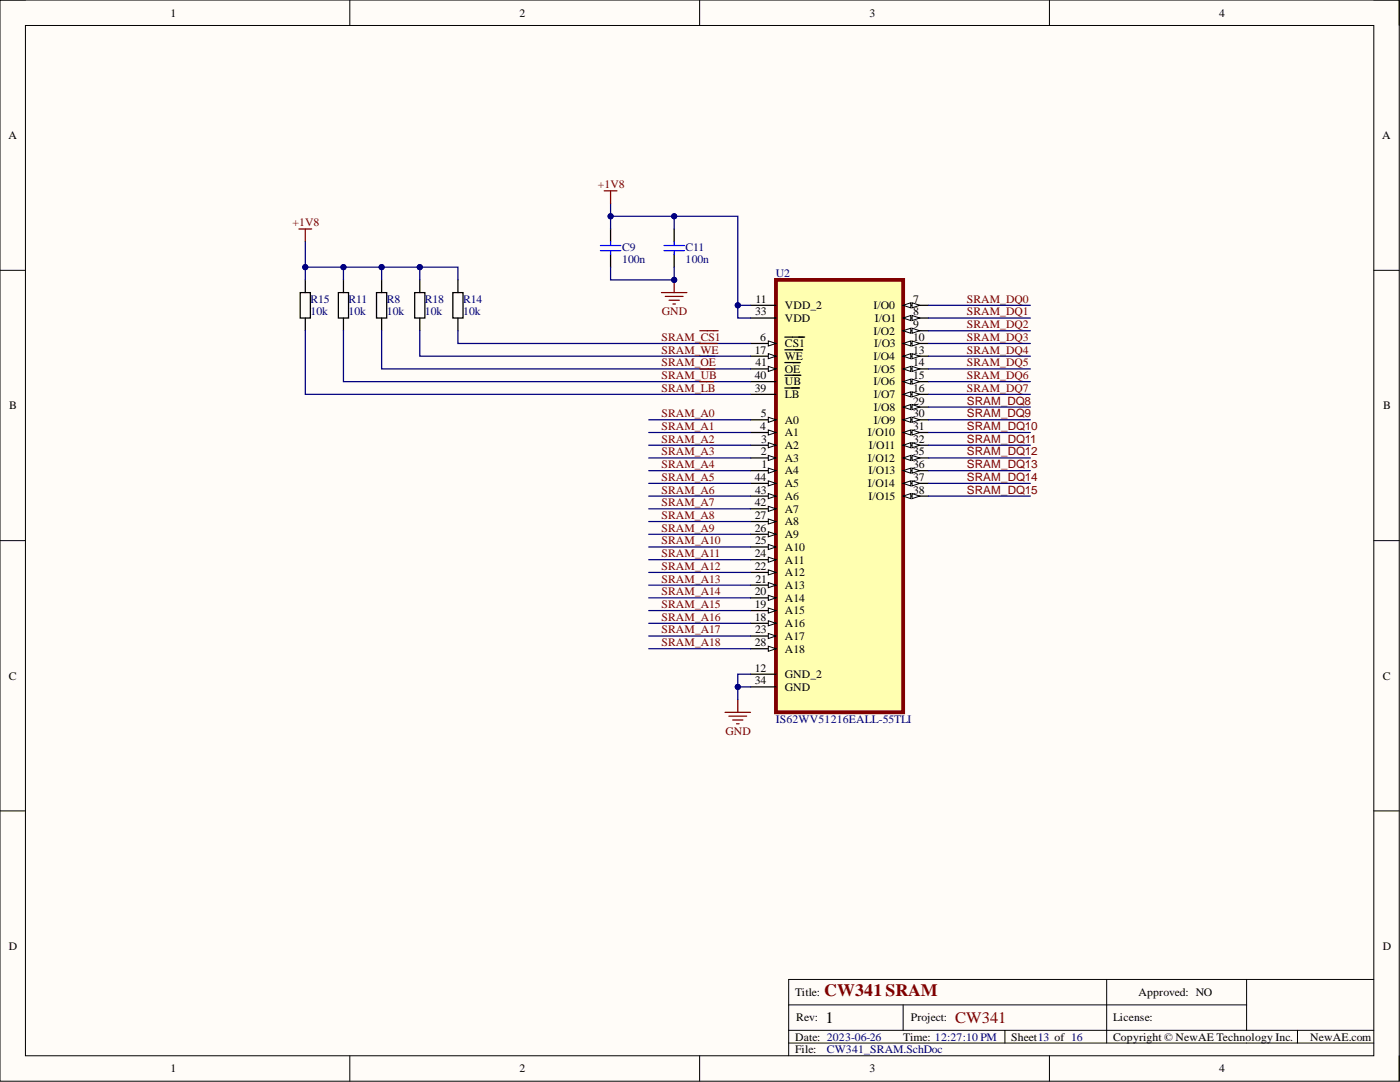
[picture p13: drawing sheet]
<svg xmlns="http://www.w3.org/2000/svg" width="279mm" height="216mm" viewBox="0 0 279 216" stroke-linecap="round" stroke-linejoin="round" font-family="sans-serif">
<defs><g id="words">
<text font-size="3.5" fill="#800000" x="164.5" y="198.7">CW341 SRAM</text>
<text font-size="3.2" x="164.8" y="204.2">1</text>
<text font-size="3.2" fill="#800000" x="190.7" y="204.2">CW341</text>
<g font-size="2.3">
<text x="34" y="3.3">1</text>
<text x="103.7" y="3.3">2</text>
<text x="173.6" y="3.3">3</text>
<text x="243.3" y="3.3">4</text>
<text x="1.7" y="27.8">A</text>
<text x="275.9" y="27.8">A</text>
<text x="150.7" y="63">33</text>
<text x="150.8" y="60.4">11</text>
<text x="156.6" y="61.7">VDD_2</text>
<text x="156.6" y="64.2">VDD</text>
<text x="174.3" y="61.7">I/O0</text>
<text x="174.6" y="64.2">I/O1</text>
<text x="182.3" y="60.4">7</text>
<text x="182.3" y="63">8</text>
<text x="182.3" y="65.5">9</text>
<text x="150.6" y="70.6">17</text>
<text x="151.7" y="68">6</text>
<text x="156.6" y="69.3">CS1</text>
<text x="156.6" y="71.8">WE</text>
<text x="174.3" y="66.8">I/O2</text>
<text x="174.3" y="71.8">I/O4</text>
<text x="174.5" y="69.3">I/O3</text>
<text x="182.3" y="68">10</text>
<text x="182.3" y="70.6">13</text>
<text x="150.6" y="75.6">40</text>
<text x="150.8" y="73.1">41</text>
<text x="156.6" y="74.4">OE</text>
<text x="156.6" y="76.9">UB</text>
<text x="174.3" y="76.9">I/O6</text>
<text x="174.4" y="74.4">I/O5</text>
<text x="182.3" y="73.1">14</text>
<text x="182.3" y="75.6">15</text>
<text x="1.9" y="81.6">B</text>
<text x="150.6" y="78.2">39</text>
<text x="151.8" y="83.3">5</text>
<text x="156.6" y="79.4">LB</text>
<text x="174.4" y="79.4">I/O7</text>
<text x="174.4" y="82">I/O8</text>
<text x="182.3" y="78.2">16</text>
<text x="182.3" y="80.7">29</text>
<text x="182.3" y="83.3">30</text>
<text x="276" y="81.6">B</text>
<text x="151.7" y="85.8">4</text>
<text x="151.9" y="88.3">3</text>
<text x="156.6" y="84.5">A0</text>
<text x="156.6" y="87.1">A1</text>
<text x="156.6" y="89.6">A2</text>
<text x="173.2" y="87.1">I/O10</text>
<text x="173.4" y="89.6">I/O11</text>
<text x="174.4" y="84.5">I/O9</text>
<text x="182.3" y="85.8">31</text>
<text x="182.3" y="88.3">32</text>
<text x="150.6" y="95.9">44</text>
<text x="151.8" y="90.9">2</text>
<text x="152" y="93.4">1</text>
<text x="156.6" y="92.1">A3</text>
<text x="156.6" y="94.7">A4</text>
<text x="173.2" y="92.1">I/O12</text>
<text x="173.3" y="94.7">I/O13</text>
<text x="182.3" y="90.9">35</text>
<text x="182.3" y="93.4">36</text>
<text x="182.3" y="95.9">37</text>
<text x="150.6" y="101">42</text>
<text x="150.7" y="98.5">43</text>
<text x="156.6" y="97.2">A5</text>
<text x="156.6" y="99.8">A6</text>
<text x="173.2" y="97.2">I/O14</text>
<text x="173.3" y="99.8">I/O15</text>
<text x="182.3" y="98.5">38</text>
<text x="150.6" y="103.6">27</text>
<text x="150.6" y="106.1">26</text>
<text x="156.6" y="102.3">A7</text>
<text x="156.6" y="104.8">A8</text>
<text x="156.6" y="107.4">A9</text>
<text x="150.6" y="111.2">24</text>
<text x="150.6" y="113.7">22</text>
<text x="150.7" y="108.6">25</text>
<text x="156.6" y="109.9">A10</text>
<text x="156.6" y="112.4">A11</text>
<text x="150.6" y="118.8">20</text>
<text x="150.8" y="116.3">21</text>
<text x="156.6" y="115">A12</text>
<text x="156.6" y="117.5">A13</text>
<text x="150.6" y="121.3">19</text>
<text x="150.6" y="123.9">18</text>
<text x="156.6" y="120.1">A14</text>
<text x="156.6" y="122.6">A15</text>
<text x="156.6" y="125.1">A16</text>
<text x="150.6" y="128.9">28</text>
<text x="150.7" y="126.4">23</text>
<text x="156.6" y="127.7">A17</text>
<text x="156.6" y="130.2">A18</text>
<text x="1.8" y="135.6">C</text>
<text x="150.6" y="134">12</text>
<text x="150.6" y="136.6">34</text>
<text x="156.6" y="135.3">GND_2</text>
<text x="156.6" y="137.8">GND</text>
<text x="275.9" y="135.6">C</text>
<text x="1.8" y="189.5">D</text>
<text x="275.9" y="189.5">D</text>
<text x="158.7" y="198.7">Title:</text>
<text x="158.9" y="203.8">Rev:</text>
<text x="181.8" y="203.8">Project:</text>
<text x="222.1" y="203.8">License:</text>
<text x="227.2" y="198.7">Approved: NO</text>
<text x="158.7" y="207.6">Date: 2023-06-26</text>
<text x="180.2" y="207.6">Time: 12:27:10 PM</text>
<text x="201.8" y="207.6">Sheet13 of 16</text>
<text x="222.1" y="207.6">Copyright © NewAE Technology Inc.</text>
<text x="261.5" y="207.6">NewAE.com</text>
<text x="34" y="214">1</text>
<text x="103.7" y="214">2</text>
<text x="158.7" y="210.2">File:</text>
<text x="173.6" y="214">3</text>
<text x="243.3" y="214">4</text>
</g>
<g font-size="2.3" fill="#800000">
<text x="119.3" y="37.6">+1V8</text>
<text x="58.4" y="45.2">+1V8</text>
<text x="132.1" y="63">GND</text>
<text x="192.9" y="60.4">SRAM_DQ0</text>
<text x="192.9" y="63">SRAM_DQ1</text>
<text x="192.9" y="65.5">SRAM_DQ2</text>
<text x="132" y="68">SRAM_CS1</text>
<text x="132" y="70.6">SRAM_WE</text>
<text x="192.9" y="68">SRAM_DQ3</text>
<text x="192.9" y="70.6">SRAM_DQ4</text>
<text x="132" y="73.1">SRAM_OE</text>
<text x="132" y="75.6">SRAM_UB</text>
<text x="192.9" y="73.1">SRAM_DQ5</text>
<text x="192.9" y="75.6">SRAM_DQ6</text>
<text x="132" y="83.3">SRAM_A0</text>
<text x="132" y="78.2">SRAM_LB</text>
<text x="192.9" y="78.2">SRAM_DQ7</text>
<text x="192.9" y="80.7">SRAM_DQ8</text>
<text x="192.9" y="83.3">SRAM_DQ9</text>
<text x="132" y="85.8">SRAM_A1</text>
<text x="132" y="88.3">SRAM_A2</text>
<text x="192.9" y="85.8">SRAM_DQ10</text>
<text x="192.9" y="88.3">SRAM_DQ11</text>
<text x="132" y="90.9">SRAM_A3</text>
<text x="132" y="93.4">SRAM_A4</text>
<text x="132" y="95.9">SRAM_A5</text>
<text x="192.9" y="90.9">SRAM_DQ12</text>
<text x="192.9" y="93.4">SRAM_DQ13</text>
<text x="192.9" y="95.9">SRAM_DQ14</text>
<text x="132" y="98.5">SRAM_A6</text>
<text x="132" y="101">SRAM_A7</text>
<text x="192.9" y="98.5">SRAM_DQ15</text>
<text x="132" y="103.6">SRAM_A8</text>
<text x="132" y="106.1">SRAM_A9</text>
<text x="132" y="108.6">SRAM_A10</text>
<text x="132" y="111.2">SRAM_A11</text>
<text x="132" y="113.7">SRAM_A12</text>
<text x="132" y="116.3">SRAM_A13</text>
<text x="132" y="118.8">SRAM_A14</text>
<text x="132" y="121.3">SRAM_A15</text>
<text x="132" y="123.9">SRAM_A16</text>
<text x="132" y="126.4">SRAM_A17</text>
<text x="132" y="128.9">SRAM_A18</text>
<text x="144.8" y="146.7">GND</text>
</g>
<g font-size="2.3" fill="#000080">
<text x="124.1" y="50">C9</text>
<text x="124.1" y="52.5">100n</text>
<text x="136.8" y="50">C11</text>
<text x="136.8" y="52.5">100n</text>
<text x="154.9" y="55.3">U2</text>
<text x="61.9" y="60.4">R15</text>
<text x="61.9" y="63">10k</text>
<text x="69.6" y="60.4">R11</text>
<text x="69.6" y="63">10k</text>
<text x="77.2" y="60.4">R8</text>
<text x="77.2" y="63">10k</text>
<text x="84.8" y="60.4">R18</text>
<text x="84.8" y="63">10k</text>
<text x="92.4" y="60.4">R14</text>
<text x="92.4" y="63">10k</text>
<text x="154.9" y="144.2">IS62WV51216EALL-55TLI</text>
<text x="165" y="210.2">CW341_SRAM.SchDoc</text>
</g>
</g></defs>
<path d="M0 0h279.2v215.7h-279.2z" fill-rule="evenodd" fill="#fffcf8"/>
<path d="M0 0h279.2v215.7h-279.2z" fill="none" stroke="#000" stroke-width=".2"/>
<path d="M5.1 5.1h269.1v205.6h-269.1z" fill-rule="evenodd" fill="#fffcf8"/>
<g fill="none" stroke="#000" stroke-width=".2">
<path d="M0 0h5.1M5.1 5.1h269.1v205.6h-269.1zM69.8 0v5.1M139.6 0v5.1M209.4 0v5.1M274.2 0h5v5.1M0 53.9h5.1M274.2 53.9h5M0 107.9h5.1M274.2 107.9h5M0 161.8h5.1M274.2 161.8h5"/>
<path d="M220.9 195.4v12.7M248.8 195.4v10.2M274.2 195.4h-116.8v15.3M69.8 210.7v5M139.6 210.7v5M157.4 200.5h91.4M157.4 208.1h116.8M157.4 205.6h116.8M180.2 200.5v5.1M200.6 205.6v2.5M209.4 210.7v5M258.9 205.6v2.5"/>
<path d="M279.2 210.7v5"/>
</g>
<path d="M121.9 45.7v2.5M121.9 50.8v2.5M134.5 45.7v2.5M134.5 50.8v2.5" fill="none" stroke="#000" stroke-width=".25"/>
<path d="M119.8 50h4.1M119.8 49h4.1M121.9 48.2v.8M121.9 50v.8M132.5 50h4.1M132.5 49h4.1M134.5 48.2v.8M134.5 50v.8" fill="none" stroke="#00f" stroke-width=".25"/>
<path d="M132 58.4h5.1M132.8 59.1h3.5M133.5 59.9h2.1M134.5 55.8v2.6M134.3 60.7h.5" fill="none" stroke="#800000" stroke-width=".25"/>
<circle cx="134.5" cy="55.8" r=".51" fill="#000080"/>
<circle cx="134.5" cy="55.8" r=".51" fill="none" stroke="#000080" stroke-width=".2"/>
<path d="M139.7 66h3.6M139.7 71.1h3M147.2 139.6v2.5M144.7 142.1h5.1M145.5 142.9h3.5M146.2 143.7h2.1M147 144.4h.5" fill="none" stroke="#800000" stroke-width=".25"/>
<g fill="none" stroke="#000" stroke-width=".25">
<path d="M59.9 58.4h2v5.1h-2zM60.9 55.8v2.6M67.5 58.4h2.1v5.1h-2.1zM68.5 55.8v2.6M75.1 58.4h2.1v5.1h-2.1zM76.2 55.8v2.6M82.8 58.4h2v5.1h-2zM83.8 55.8v2.6M90.4 58.4h2v5.1h-2zM91.4 55.8v2.6M60.9 63.5v2.5M68.5 63.5v2.5"/>
<path d="M76.2 63.5v2.5M83.8 63.5v2.5M91.4 63.5v2.5"/>
</g>
<path d="M154.9 55.8h25.3v86.3h-25.3z" fill-rule="evenodd" fill="#ffffb0"/>
<path d="M154.9 55.8h25.3v86.3h-25.3z" fill="none" stroke="#800000" stroke-width=".75"/>
<path d="M149.8 60.9h5.1M149.8 63.5h5.1M149.8 68.5h5.1" fill="none" stroke="#000" stroke-width=".25"/>
<path d="M153.3 68l1.6 .5-1.6 .5z" fill="#f8fcff"/>
<path d="M153.3 68l1.6 .5-1.6 .5z" fill="none" stroke="#000" stroke-width=".2"/>
<path d="M149.8 71.1h5.1M156.6 67.3h4" fill="none" stroke="#000" stroke-width=".25"/>
<path d="M153.3 70.6l1.6 .5-1.6 .5z" fill="#f8fcff"/>
<path d="M153.3 70.6l1.6 .5-1.6 .5z" fill="none" stroke="#000" stroke-width=".2"/>
<path d="M149.8 73.6h5.1M156.6 69.8h3.6" fill="none" stroke="#000" stroke-width=".25"/>
<path d="M153.3 73.1l1.6 .5-1.6 .5z" fill="#f8fcff"/>
<path d="M153.3 73.1l1.6 .5-1.6 .5z" fill="none" stroke="#000" stroke-width=".2"/>
<path d="M149.8 76.1h5.1M149.8 78.7h5.1M156.6 72.3h3.1M156.6 74.9h3.2M156.6 77.4h3M149.8 83.8h5.1" fill="none" stroke="#000" stroke-width=".25"/>
<path d="M153.3 83.3l1.6 .5-1.6 .5z" fill="#f8fcff"/>
<path d="M153.3 83.3l1.6 .5-1.6 .5z" fill="none" stroke="#000" stroke-width=".2"/>
<path d="M149.8 86.3h5.1" fill="none" stroke="#000" stroke-width=".25"/>
<path d="M153.3 85.8l1.6 .5-1.6 .5z" fill="#f8fcff"/>
<path d="M153.3 85.8l1.6 .5-1.6 .5z" fill="none" stroke="#000" stroke-width=".2"/>
<path d="M149.8 88.8h5.1" fill="none" stroke="#000" stroke-width=".25"/>
<path d="M153.3 88.3l1.6 .5-1.6 .5z" fill="#f8fcff"/>
<path d="M153.3 88.3l1.6 .5-1.6 .5z" fill="none" stroke="#000" stroke-width=".2"/>
<path d="M149.8 91.4h5.1" fill="none" stroke="#000" stroke-width=".25"/>
<path d="M153.3 90.9l1.6 .5-1.6 .5z" fill="#f8fcff"/>
<path d="M153.3 90.9l1.6 .5-1.6 .5z" fill="none" stroke="#000" stroke-width=".2"/>
<path d="M149.8 93.9h5.1" fill="none" stroke="#000" stroke-width=".25"/>
<path d="M153.3 93.4l1.6 .5-1.6 .5z" fill="#f8fcff"/>
<path d="M153.3 93.4l1.6 .5-1.6 .5z" fill="none" stroke="#000" stroke-width=".2"/>
<path d="M149.8 96.5h5.1" fill="none" stroke="#000" stroke-width=".25"/>
<path d="M153.3 95.9l1.6 .6-1.6 .5z" fill="#f8fcff"/>
<path d="M153.3 95.9l1.6 .6-1.6 .5z" fill="none" stroke="#000" stroke-width=".2"/>
<path d="M149.8 99h5.1" fill="none" stroke="#000" stroke-width=".25"/>
<path d="M153.3 98.5l1.6 .5-1.6 .5z" fill="#f8fcff"/>
<path d="M153.3 98.5l1.6 .5-1.6 .5z" fill="none" stroke="#000" stroke-width=".2"/>
<path d="M149.8 101.5h5.1" fill="none" stroke="#000" stroke-width=".25"/>
<path d="M153.3 101l1.6 .5-1.6 .5z" fill="#f8fcff"/>
<path d="M153.3 101l1.6 .5-1.6 .5z" fill="none" stroke="#000" stroke-width=".2"/>
<path d="M149.8 104.1h5.1" fill="none" stroke="#000" stroke-width=".25"/>
<path d="M153.3 103.6l1.6 .5-1.6 .5z" fill="#f8fcff"/>
<path d="M153.3 103.6l1.6 .5-1.6 .5z" fill="none" stroke="#000" stroke-width=".2"/>
<path d="M149.8 106.6h5.1" fill="none" stroke="#000" stroke-width=".25"/>
<path d="M153.3 106.1l1.6 .5-1.6 .5z" fill="#f8fcff"/>
<path d="M153.3 106.1l1.6 .5-1.6 .5z" fill="none" stroke="#000" stroke-width=".2"/>
<path d="M149.8 109.1h5.1" fill="none" stroke="#000" stroke-width=".25"/>
<path d="M153.3 108.6l1.6 .5-1.6 .6z" fill="#f8fcff"/>
<path d="M153.3 108.6l1.6 .5-1.6 .6z" fill="none" stroke="#000" stroke-width=".2"/>
<path d="M149.8 111.7h5.1" fill="none" stroke="#000" stroke-width=".25"/>
<path d="M153.3 111.2l1.6 .5-1.6 .5z" fill="#f8fcff"/>
<path d="M153.3 111.2l1.6 .5-1.6 .5z" fill="none" stroke="#000" stroke-width=".2"/>
<path d="M149.8 114.2h5.1" fill="none" stroke="#000" stroke-width=".25"/>
<path d="M153.3 113.7l1.6 .5-1.6 .5z" fill="#f8fcff"/>
<path d="M153.3 113.7l1.6 .5-1.6 .5z" fill="none" stroke="#000" stroke-width=".2"/>
<path d="M149.8 116.8h5.1" fill="none" stroke="#000" stroke-width=".25"/>
<path d="M153.3 116.3l1.6 .5-1.6 .5z" fill="#f8fcff"/>
<path d="M153.3 116.3l1.6 .5-1.6 .5z" fill="none" stroke="#000" stroke-width=".2"/>
<path d="M149.8 119.3h5.1" fill="none" stroke="#000" stroke-width=".25"/>
<path d="M153.3 118.8l1.6 .5-1.6 .5z" fill="#f8fcff"/>
<path d="M153.3 118.8l1.6 .5-1.6 .5z" fill="none" stroke="#000" stroke-width=".2"/>
<path d="M149.8 121.8h5.1" fill="none" stroke="#000" stroke-width=".25"/>
<path d="M153.3 121.3l1.6 .5-1.6 .5z" fill="#f8fcff"/>
<path d="M153.3 121.3l1.6 .5-1.6 .5z" fill="none" stroke="#000" stroke-width=".2"/>
<path d="M149.8 124.4h5.1" fill="none" stroke="#000" stroke-width=".25"/>
<path d="M153.3 123.9l1.6 .5-1.6 .5z" fill="#f8fcff"/>
<path d="M153.3 123.9l1.6 .5-1.6 .5z" fill="none" stroke="#000" stroke-width=".2"/>
<path d="M149.8 126.9h5.1" fill="none" stroke="#000" stroke-width=".25"/>
<path d="M153.3 126.4l1.6 .5-1.6 .5z" fill="#f8fcff"/>
<path d="M153.3 126.4l1.6 .5-1.6 .5z" fill="none" stroke="#000" stroke-width=".2"/>
<path d="M149.8 129.4h5.1" fill="none" stroke="#000" stroke-width=".25"/>
<path d="M153.3 128.9l1.6 .5-1.6 .6z" fill="#f8fcff"/>
<path d="M153.3 128.9l1.6 .5-1.6 .6z" fill="none" stroke="#000" stroke-width=".2"/>
<path d="M180.2 60.9h5.1M149.8 134.5h5.1M149.8 137.1h5.1" fill="none" stroke="#000" stroke-width=".25"/>
<path d="M180.2 60.9l1.6-.5v1z" fill="#f8fcff"/>
<path d="M180.2 60.9l1.6-.5v1z" fill="none" stroke="#000" stroke-width=".2"/>
<path d="M182 60.4l1.5 .5-1.5 .5z" fill="#f8fcff"/>
<path d="M182 60.4l1.5 .5-1.5 .5z" fill="none" stroke="#000" stroke-width=".2"/>
<path d="M180.2 63.5h5.1" fill="none" stroke="#000" stroke-width=".25"/>
<path d="M180.2 63.5l1.6-.5v1z" fill="#f8fcff"/>
<path d="M180.2 63.5l1.6-.5v1z" fill="none" stroke="#000" stroke-width=".2"/>
<path d="M182 63l1.5 .5-1.5 .5z" fill="#f8fcff"/>
<path d="M182 63l1.5 .5-1.5 .5z" fill="none" stroke="#000" stroke-width=".2"/>
<path d="M180.2 66h5.1" fill="none" stroke="#000" stroke-width=".25"/>
<path d="M180.2 66l1.6-.5v1z" fill="#f8fcff"/>
<path d="M180.2 66l1.6-.5v1z" fill="none" stroke="#000" stroke-width=".2"/>
<path d="M182 65.5l1.5 .5-1.5 .5z" fill="#f8fcff"/>
<path d="M182 65.5l1.5 .5-1.5 .5z" fill="none" stroke="#000" stroke-width=".2"/>
<path d="M180.2 68.5h5.1" fill="none" stroke="#000" stroke-width=".25"/>
<path d="M180.2 68.5l1.6-.5v1z" fill="#f8fcff"/>
<path d="M180.2 68.5l1.6-.5v1z" fill="none" stroke="#000" stroke-width=".2"/>
<path d="M182 68l1.5 .5-1.5 .5z" fill="#f8fcff"/>
<path d="M182 68l1.5 .5-1.5 .5z" fill="none" stroke="#000" stroke-width=".2"/>
<path d="M180.2 71.1h5.1" fill="none" stroke="#000" stroke-width=".25"/>
<path d="M180.2 71.1l1.6-.5v1z" fill="#f8fcff"/>
<path d="M180.2 71.1l1.6-.5v1z" fill="none" stroke="#000" stroke-width=".2"/>
<path d="M182 70.6l1.5 .5-1.5 .5z" fill="#f8fcff"/>
<path d="M182 70.6l1.5 .5-1.5 .5z" fill="none" stroke="#000" stroke-width=".2"/>
<path d="M180.2 73.6h5.1" fill="none" stroke="#000" stroke-width=".25"/>
<path d="M180.2 73.6l1.6-.5v1z" fill="#f8fcff"/>
<path d="M180.2 73.6l1.6-.5v1z" fill="none" stroke="#000" stroke-width=".2"/>
<path d="M182 73.1l1.5 .5-1.5 .5z" fill="#f8fcff"/>
<path d="M182 73.1l1.5 .5-1.5 .5z" fill="none" stroke="#000" stroke-width=".2"/>
<path d="M180.2 76.1h5.1" fill="none" stroke="#000" stroke-width=".25"/>
<path d="M180.2 76.1l1.6-.5v1.1z" fill="#f8fcff"/>
<path d="M180.2 76.1l1.6-.5v1.1z" fill="none" stroke="#000" stroke-width=".2"/>
<path d="M182 75.6l1.5 .5-1.5 .6z" fill="#f8fcff"/>
<path d="M182 75.6l1.5 .5-1.5 .6z" fill="none" stroke="#000" stroke-width=".2"/>
<path d="M180.2 78.7h5.1" fill="none" stroke="#000" stroke-width=".25"/>
<path d="M180.2 78.7l1.6-.5v1z" fill="#f8fcff"/>
<path d="M180.2 78.7l1.6-.5v1z" fill="none" stroke="#000" stroke-width=".2"/>
<path d="M182 78.2l1.5 .5-1.5 .5z" fill="#f8fcff"/>
<path d="M182 78.2l1.5 .5-1.5 .5z" fill="none" stroke="#000" stroke-width=".2"/>
<path d="M180.2 81.2h5.1" fill="none" stroke="#000" stroke-width=".25"/>
<path d="M180.2 81.2l1.6-.5v1z" fill="#f8fcff"/>
<path d="M180.2 81.2l1.6-.5v1z" fill="none" stroke="#000" stroke-width=".2"/>
<path d="M182 80.7l1.5 .5-1.5 .5z" fill="#f8fcff"/>
<path d="M182 80.7l1.5 .5-1.5 .5z" fill="none" stroke="#000" stroke-width=".2"/>
<path d="M180.2 83.8h5.1" fill="none" stroke="#000" stroke-width=".25"/>
<path d="M180.2 83.8l1.6-.5v1z" fill="#f8fcff"/>
<path d="M180.2 83.8l1.6-.5v1z" fill="none" stroke="#000" stroke-width=".2"/>
<path d="M182 83.3l1.5 .5-1.5 .5z" fill="#f8fcff"/>
<path d="M182 83.3l1.5 .5-1.5 .5z" fill="none" stroke="#000" stroke-width=".2"/>
<path d="M180.2 86.3h5.1" fill="none" stroke="#000" stroke-width=".25"/>
<path d="M180.2 86.3l1.6-.5v1z" fill="#f8fcff"/>
<path d="M180.2 86.3l1.6-.5v1z" fill="none" stroke="#000" stroke-width=".2"/>
<path d="M182 85.8l1.5 .5-1.5 .5z" fill="#f8fcff"/>
<path d="M182 85.8l1.5 .5-1.5 .5z" fill="none" stroke="#000" stroke-width=".2"/>
<path d="M180.2 88.8h5.1" fill="none" stroke="#000" stroke-width=".25"/>
<path d="M180.2 88.8l1.6-.5v1z" fill="#f8fcff"/>
<path d="M180.2 88.8l1.6-.5v1z" fill="none" stroke="#000" stroke-width=".2"/>
<path d="M182 88.3l1.5 .5-1.5 .5z" fill="#f8fcff"/>
<path d="M182 88.3l1.5 .5-1.5 .5z" fill="none" stroke="#000" stroke-width=".2"/>
<path d="M180.2 91.4h5.1" fill="none" stroke="#000" stroke-width=".25"/>
<path d="M180.2 91.4l1.6-.5v1z" fill="#f8fcff"/>
<path d="M180.2 91.4l1.6-.5v1z" fill="none" stroke="#000" stroke-width=".2"/>
<path d="M182 90.9l1.5 .5-1.5 .5z" fill="#f8fcff"/>
<path d="M182 90.9l1.5 .5-1.5 .5z" fill="none" stroke="#000" stroke-width=".2"/>
<path d="M180.2 93.9h5.1" fill="none" stroke="#000" stroke-width=".25"/>
<path d="M180.2 93.9l1.6-.5v1z" fill="#f8fcff"/>
<path d="M180.2 93.9l1.6-.5v1z" fill="none" stroke="#000" stroke-width=".2"/>
<path d="M182 93.4l1.5 .5-1.5 .5z" fill="#f8fcff"/>
<path d="M182 93.4l1.5 .5-1.5 .5z" fill="none" stroke="#000" stroke-width=".2"/>
<path d="M180.2 96.5h5.1" fill="none" stroke="#000" stroke-width=".25"/>
<path d="M180.2 96.5l1.6-.6v1.1z" fill="#f8fcff"/>
<path d="M180.2 96.5l1.6-.6v1.1z" fill="none" stroke="#000" stroke-width=".2"/>
<path d="M182 95.9l1.5 .6-1.5 .5z" fill="#f8fcff"/>
<path d="M182 95.9l1.5 .6-1.5 .5z" fill="none" stroke="#000" stroke-width=".2"/>
<path d="M180.2 99h5.1" fill="none" stroke="#000" stroke-width=".25"/>
<path d="M180.2 99l1.6-.5v1z" fill="#f8fcff"/>
<path d="M180.2 99l1.6-.5v1z" fill="none" stroke="#000" stroke-width=".2"/>
<path d="M182 98.5l1.5 .5-1.5 .5z" fill="#f8fcff"/>
<path d="M182 98.5l1.5 .5-1.5 .5z" fill="none" stroke="#000" stroke-width=".2"/>
<g fill="none" stroke="#000080" stroke-width=".25">
<path d="M121.9 53.3v2.5h12.6v-2.5M129.5 99h20.3M129.5 96.5h20.3M129.5 93.9h20.3M129.5 91.4h20.3M129.5 88.8h20.3M129.5 86.3h20.3M129.5 83.8h20.3M129.5 119.3h20.3M129.5 116.8h20.3M129.5 114.2h20.3M129.5 111.7h20.3"/>
<path d="M129.5 109.1h20.3M129.5 106.6h20.3M129.5 104.1h20.3M129.5 101.5h20.3M129.5 129.4h20.3M129.5 126.9h20.3M129.5 124.4h20.3M129.5 121.8h20.3"/>
</g>
<circle cx="134.5" cy="55.8" r=".51" fill="#000080"/>
<circle cx="134.5" cy="55.8" r=".51" fill="none" stroke="#000080" stroke-width=".2"/>
<path d="M121.9 43.2v2.5" fill="none" stroke="#000080" stroke-width=".25"/>
<circle cx="121.9" cy="43.2" r=".51" fill="#000080"/>
<circle cx="121.9" cy="43.2" r=".51" fill="none" stroke="#000080" stroke-width=".2"/>
<g fill="none" stroke="#000080" stroke-width=".25">
<path d="M76.2 53.3v2.5M185.3 78.7h20.3M185.3 76.1h20.3M185.3 73.6h20.3M185.3 71.1h20.3M185.3 68.5h20.3M185.3 66h20.3M185.3 63.5h20.3M185.3 60.9h20.3M185.3 81.2h20.3M185.3 83.8h20.3M185.3 86.3h20.3"/>
<path d="M185.3 88.8h20.3M185.3 91.4h20.3M185.3 93.9h20.3M185.3 96.5h20.3M185.3 99h20.3"/>
</g>
<circle cx="76.2" cy="53.3" r=".51" fill="#000080"/>
<circle cx="76.2" cy="53.3" r=".51" fill="none" stroke="#000080" stroke-width=".2"/>
<path d="M83.8 53.3v2.5" fill="none" stroke="#000080" stroke-width=".25"/>
<circle cx="83.8" cy="53.3" r=".51" fill="#000080"/>
<circle cx="83.8" cy="53.3" r=".51" fill="none" stroke="#000080" stroke-width=".2"/>
<path d="M60.9 53.3v2.5" fill="none" stroke="#000080" stroke-width=".25"/>
<circle cx="60.9" cy="53.3" r=".51" fill="#000080"/>
<circle cx="60.9" cy="53.3" r=".51" fill="none" stroke="#000080" stroke-width=".2"/>
<path d="M121.9 40.6v2.6h12.6v2.5" fill="none" stroke="#000080" stroke-width=".25"/>
<circle cx="121.9" cy="43.2" r=".51" fill="#000080"/>
<circle cx="121.9" cy="43.2" r=".51" fill="none" stroke="#000080" stroke-width=".2"/>
<circle cx="134.5" cy="43.2" r=".51" fill="#000080"/>
<circle cx="134.5" cy="43.2" r=".51" fill="none" stroke="#000080" stroke-width=".2"/>
<path d="M147.2 137.1h2.6" fill="none" stroke="#000080" stroke-width=".25"/>
<circle cx="147.2" cy="137.1" r=".51" fill="#000080"/>
<circle cx="147.2" cy="137.1" r=".51" fill="none" stroke="#000080" stroke-width=".2"/>
<path d="M120.6 38.1h2.5M121.9 38.1v2.5M59.7 45.7h2.5M60.9 45.7v2.5" fill="none" stroke="#800000" stroke-width=".25"/>
<path d="M68.5 53.3v2.5" fill="none" stroke="#000080" stroke-width=".25"/>
<circle cx="68.5" cy="53.3" r=".51" fill="#000080"/>
<circle cx="68.5" cy="53.3" r=".51" fill="none" stroke="#000080" stroke-width=".2"/>
<path d="M60.9 66v12.7h88.9M68.5 66v10.1h81.3M76.2 66v7.6h73.6M83.8 66v5.1h66M91.4 66v2.5h58.4M149.8 60.9h-2.6v2.6h2.6" fill="none" stroke="#000080" stroke-width=".25"/>
<path d="M139.7 68.5h3.5M139.7 73.6h3M139.7 76.1h2.8" fill="none" stroke="#800000" stroke-width=".25"/>
<circle cx="147.2" cy="60.9" r=".51" fill="#000080"/>
<circle cx="147.2" cy="60.9" r=".51" fill="none" stroke="#000080" stroke-width=".2"/>
<path d="M134.5 43.2h12.7v17.7" fill="none" stroke="#000080" stroke-width=".25"/>
<circle cx="147.2" cy="60.9" r=".51" fill="#000080"/>
<circle cx="147.2" cy="60.9" r=".51" fill="none" stroke="#000080" stroke-width=".2"/>
<circle cx="134.5" cy="43.2" r=".51" fill="#000080"/>
<circle cx="134.5" cy="43.2" r=".51" fill="none" stroke="#000080" stroke-width=".2"/>
<path d="M149.8 134.5h-2.6v5.1" fill="none" stroke="#000080" stroke-width=".25"/>
<circle cx="147.2" cy="137.1" r=".51" fill="#000080"/>
<circle cx="147.2" cy="137.1" r=".51" fill="none" stroke="#000080" stroke-width=".2"/>
<path d="M60.9 48.2v5.1h30.5v2.5" fill="none" stroke="#000080" stroke-width=".25"/>
<circle cx="60.9" cy="53.3" r=".51" fill="#000080"/>
<circle cx="60.9" cy="53.3" r=".51" fill="none" stroke="#000080" stroke-width=".2"/>
<circle cx="68.5" cy="53.3" r=".51" fill="#000080"/>
<circle cx="68.5" cy="53.3" r=".51" fill="none" stroke="#000080" stroke-width=".2"/>
<circle cx="76.2" cy="53.3" r=".51" fill="#000080"/>
<circle cx="76.2" cy="53.3" r=".51" fill="none" stroke="#000080" stroke-width=".2"/>
<circle cx="83.8" cy="53.3" r=".51" fill="#000080"/>
<circle cx="83.8" cy="53.3" r=".51" fill="none" stroke="#000080" stroke-width=".2"/>
<use href="#words"/>
</svg>
